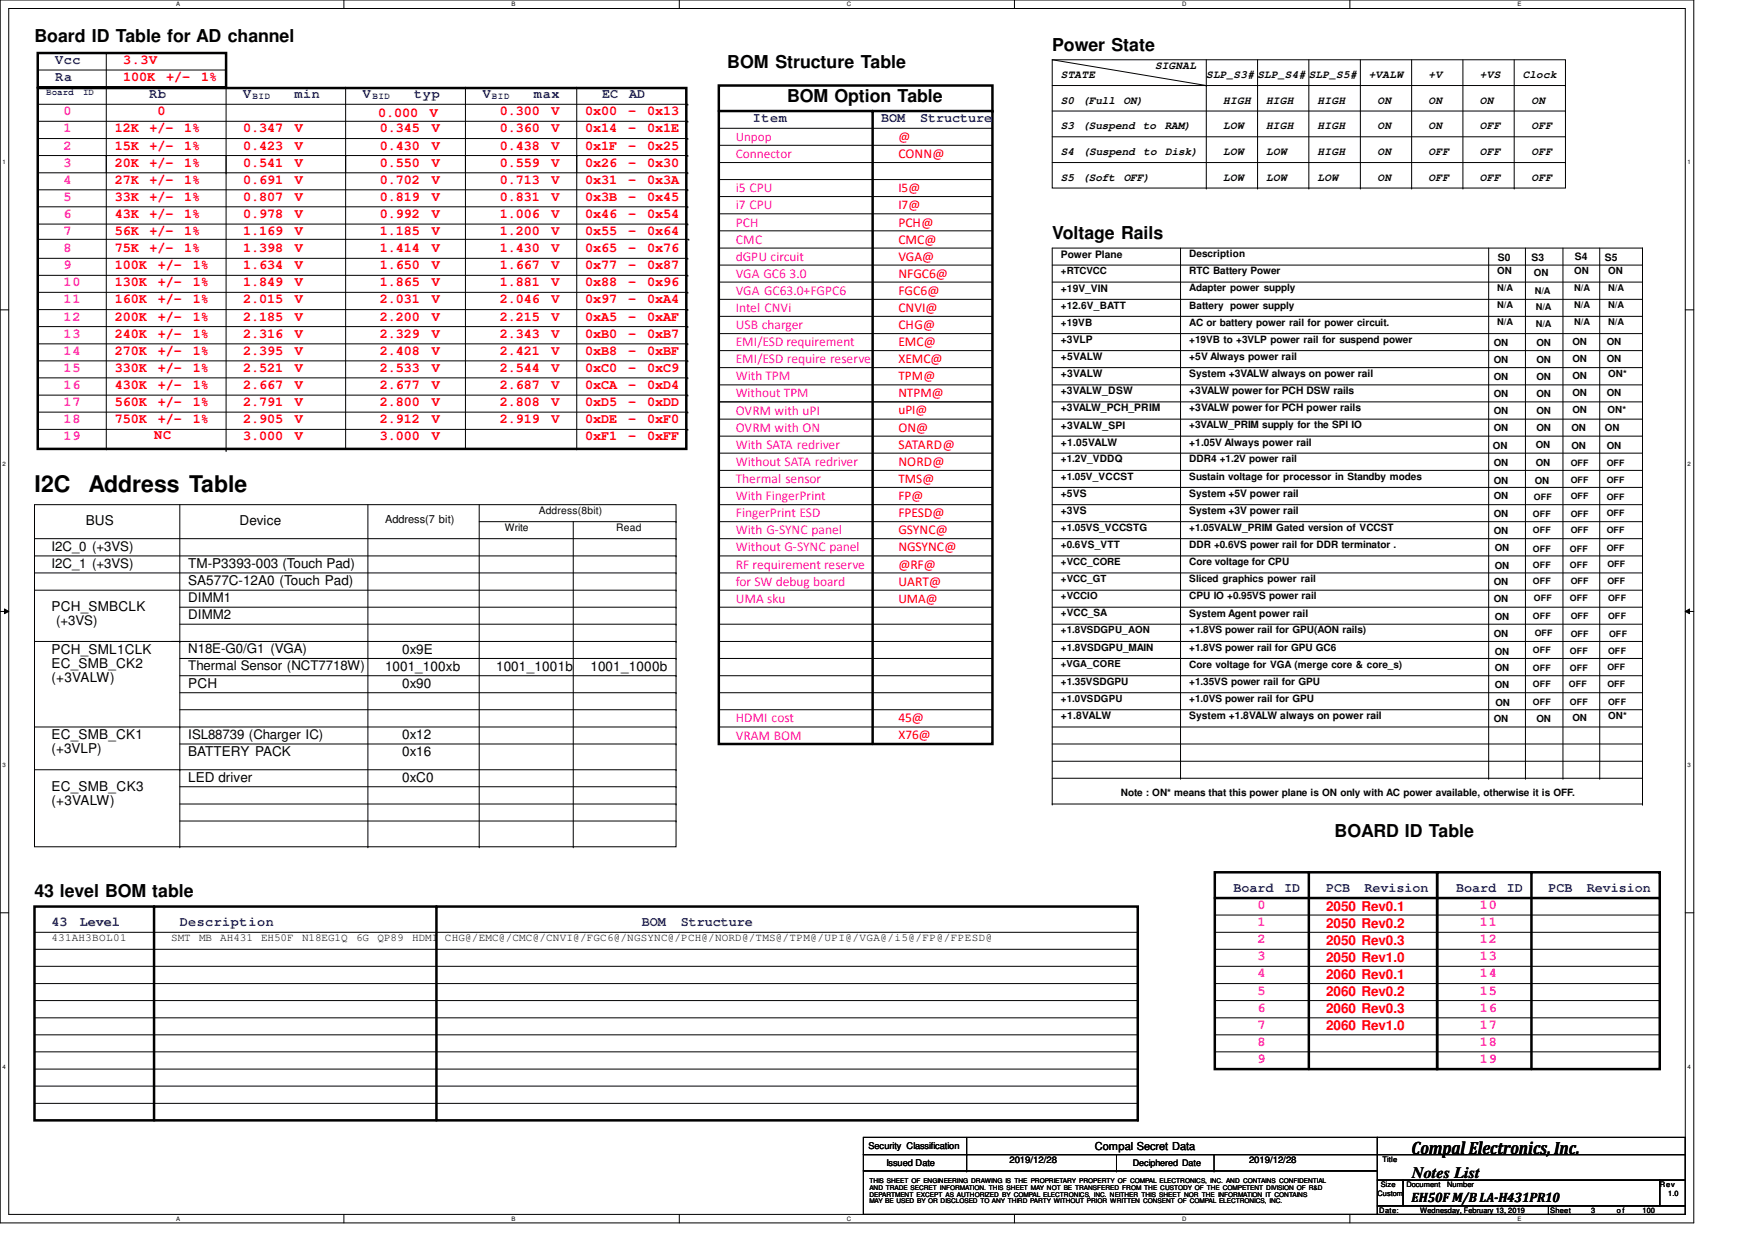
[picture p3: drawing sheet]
<svg xmlns="http://www.w3.org/2000/svg" width="297mm" height="210mm" viewBox="0 0 297 210" stroke-linecap="round" stroke-linejoin="round" font-family="sans-serif">
<defs><g id="words">
<g font-size="3.9">
<text x="5.8" y="83.3">I2C</text>
<text x="15" y="83.3">Address Table</text>
</g>
<g font-size="3">
<text x="5.8" y="7.1">Board ID Table for AD channel</text>
<text x="123.1" y="11.4">BOM Structure Table</text>
<text x="178.1" y="8.6">Power State</text>
<text x="133.2" y="17.2">BOM Option Table</text>
<text x="178.1" y="40.4">Voltage Rails</text>
<text x="225.9" y="141.7">BOARD ID Table</text>
<text x="5.8" y="151.8">43 level BOM table</text>
<text x="238.9" y="195.4">Compal Electronics, Inc.</text>
</g>
<text font-size="2.7" x="238.9" y="199.3">Notes List</text>
<g font-size="2.3" fill="#00f">
<text x="9.3" y="10.8">Vcc</text>
<text x="9.3" y="13.7">Ra</text>
<text x="25.2" y="16.6">Rb</text>
<text x="41.1" y="16.6">V</text>
<text x="49.8" y="16.6">min</text>
<text x="61.4" y="16.6">V</text>
<text x="70.1" y="16.6">typ</text>
<text x="81.7" y="16.6">V</text>
<text x="90.4" y="16.6">max</text>
<text x="101.9" y="16.6">EC</text>
<text x="106.5" y="16.6">AD</text>
<text x="127.4" y="20.7">Item</text>
<text x="149.1" y="20.7">BOM</text>
<text x="155.7" y="20.7">Structure</text>
<text x="208.8" y="151">Board</text>
<text x="217.3" y="151">ID</text>
<text x="224.4" y="151">PCB</text>
<text x="231" y="151">Revision</text>
<text x="246.5" y="151">Board</text>
<text x="255" y="151">ID</text>
<text x="262.1" y="151">PCB</text>
<text x="268.6" y="151">Revision</text>
<text x="30.4" y="156.8">Description</text>
<text x="108.6" y="156.8">BOM</text>
<text x="115.2" y="156.8">Structure</text>
</g>
<g font-size="2.3" fill="#f00">
<text x="20.9" y="10.8">3.3V</text>
<text x="20.9" y="13.7">100K</text>
<text x="28.1" y="13.7">+/-</text>
<text x="34.1" y="13.7">1%</text>
<text x="19.4" y="22.4">12K</text>
<text x="25.3" y="22.4">+/-</text>
<text x="26.7" y="19.5">0</text>
<text x="31.2" y="22.4">1%</text>
<text x="41.1" y="22.4">0.347</text>
<text x="49.9" y="22.4">V</text>
<text x="64" y="19.8">0.000</text>
<text x="64.3" y="22.4">0.345</text>
<text x="72.8" y="19.8">V</text>
<text x="73.1" y="22.4">V</text>
<text x="84.6" y="22.4">0.360</text>
<text x="84.6" y="19.5">0.300</text>
<text x="93.3" y="22.4">V</text>
<text x="93.3" y="19.5">V</text>
<text x="99.1" y="19.5">0x00</text>
<text x="99.1" y="22.4">0x14</text>
<text x="106.3" y="19.5">-</text>
<text x="106.3" y="22.4">-</text>
<text x="109.6" y="19.5">0x13</text>
<text x="109.6" y="22.4">0x1E</text>
<text x="19.4" y="25.3">15K</text>
<text x="19.4" y="28.2">20K</text>
<text x="25.3" y="25.3">+/-</text>
<text x="25.3" y="28.2">+/-</text>
<text x="31.2" y="25.3">1%</text>
<text x="31.2" y="28.2">1%</text>
<text x="41.1" y="25.3">0.423</text>
<text x="41.1" y="28.2">0.541</text>
<text x="49.9" y="25.3">V</text>
<text x="49.9" y="28.2">V</text>
<text x="64.3" y="25.3">0.430</text>
<text x="64.3" y="28.2">0.550</text>
<text x="73.1" y="25.3">V</text>
<text x="73.1" y="28.2">V</text>
<text x="84.6" y="25.3">0.438</text>
<text x="84.6" y="28.2">0.559</text>
<text x="93.3" y="25.3">V</text>
<text x="93.3" y="28.2">V</text>
<text x="99.1" y="28.2">0x26</text>
<text x="99.1" y="25.3">0x1F</text>
<text x="106.3" y="28.2">-</text>
<text x="106.3" y="25.3">-</text>
<text x="109.6" y="28.2">0x30</text>
<text x="109.6" y="25.3">0x25</text>
<text x="152.1" y="26.8">CONN@</text>
<text x="19.4" y="31.1">27K</text>
<text x="19.4" y="34">33K</text>
<text x="25.3" y="31.1">+/-</text>
<text x="25.3" y="34">+/-</text>
<text x="31.2" y="31.1">1%</text>
<text x="31.2" y="34">1%</text>
<text x="41.1" y="31.1">0.691</text>
<text x="41.1" y="34">0.807</text>
<text x="49.9" y="31.1">V</text>
<text x="49.9" y="34">V</text>
<text x="64.3" y="31.1">0.702</text>
<text x="64.3" y="34">0.819</text>
<text x="73.1" y="31.1">V</text>
<text x="73.1" y="34">V</text>
<text x="84.6" y="31.1">0.713</text>
<text x="84.6" y="34">0.831</text>
<text x="93.3" y="31.1">V</text>
<text x="93.3" y="34">V</text>
<text x="99.1" y="31.1">0x31</text>
<text x="99.1" y="34">0x3B</text>
<text x="106.3" y="31.1">-</text>
<text x="106.3" y="34">-</text>
<text x="109.6" y="31.1">0x3A</text>
<text x="109.6" y="34">0x45</text>
<text x="19.4" y="36.9">43K</text>
<text x="19.4" y="39.8">56K</text>
<text x="25.3" y="36.9">+/-</text>
<text x="25.3" y="39.8">+/-</text>
<text x="31.2" y="36.9">1%</text>
<text x="31.2" y="39.8">1%</text>
<text x="41.1" y="36.9">0.978</text>
<text x="41.1" y="39.8">1.169</text>
<text x="49.9" y="36.9">V</text>
<text x="49.9" y="39.8">V</text>
<text x="64.3" y="36.9">0.992</text>
<text x="64.3" y="39.8">1.185</text>
<text x="73.1" y="36.9">V</text>
<text x="73.1" y="39.8">V</text>
<text x="84.6" y="36.9">1.006</text>
<text x="84.6" y="39.8">1.200</text>
<text x="93.3" y="36.9">V</text>
<text x="93.3" y="39.8">V</text>
<text x="99.1" y="36.9">0x46</text>
<text x="99.1" y="39.8">0x55</text>
<text x="106.3" y="36.9">-</text>
<text x="106.3" y="39.8">-</text>
<text x="109.6" y="36.9">0x54</text>
<text x="109.6" y="39.8">0x64</text>
<text x="152.1" y="41.2">CMC@</text>
<text x="152.1" y="38.4">PCH@</text>
<text x="19.4" y="42.7">75K</text>
<text x="19.4" y="45.6">100K</text>
<text x="25.3" y="42.7">+/-</text>
<text x="26.7" y="45.6">+/-</text>
<text x="31.2" y="42.7">1%</text>
<text x="32.6" y="45.6">1%</text>
<text x="41.1" y="42.7">1.398</text>
<text x="41.1" y="45.6">1.634</text>
<text x="49.9" y="42.7">V</text>
<text x="49.9" y="45.6">V</text>
<text x="64.3" y="42.7">1.414</text>
<text x="64.3" y="45.6">1.650</text>
<text x="73.1" y="42.7">V</text>
<text x="73.1" y="45.6">V</text>
<text x="84.6" y="42.7">1.430</text>
<text x="84.6" y="45.6">1.667</text>
<text x="93.3" y="42.7">V</text>
<text x="93.3" y="45.6">V</text>
<text x="99.1" y="42.7">0x65</text>
<text x="99.1" y="45.6">0x77</text>
<text x="106.3" y="42.7">-</text>
<text x="106.3" y="45.6">-</text>
<text x="109.6" y="42.7">0x76</text>
<text x="109.6" y="45.6">0x87</text>
<text x="152.1" y="44.2">VGA@</text>
<text x="152.1" y="47">NFGC6@</text>
<text x="19.4" y="48.5">130K</text>
<text x="19.4" y="51.3">160K</text>
<text x="26.7" y="48.5">+/-</text>
<text x="26.7" y="51.3">+/-</text>
<text x="32.6" y="48.5">1%</text>
<text x="32.6" y="51.3">1%</text>
<text x="41.1" y="48.5">1.849</text>
<text x="41.1" y="51.3">2.015</text>
<text x="49.9" y="48.5">V</text>
<text x="49.9" y="51.3">V</text>
<text x="64.3" y="48.5">1.865</text>
<text x="64.3" y="51.3">2.031</text>
<text x="73.1" y="48.5">V</text>
<text x="73.1" y="51.3">V</text>
<text x="84.6" y="48.5">1.881</text>
<text x="84.6" y="51.3">2.046</text>
<text x="93.3" y="48.5">V</text>
<text x="93.3" y="51.3">V</text>
<text x="99.1" y="48.5">0x88</text>
<text x="99.1" y="51.3">0x97</text>
<text x="106.3" y="48.5">-</text>
<text x="106.3" y="51.3">-</text>
<text x="109.6" y="48.5">0x96</text>
<text x="109.6" y="51.3">0xA4</text>
<text x="152.1" y="49.9">FGC6@</text>
<text x="152.1" y="52.8">CNVI@</text>
<text x="19.4" y="54.3">200K</text>
<text x="19.4" y="57.1">240K</text>
<text x="26.7" y="54.3">+/-</text>
<text x="26.7" y="57.1">+/-</text>
<text x="32.6" y="54.3">1%</text>
<text x="32.6" y="57.1">1%</text>
<text x="41.1" y="54.3">2.185</text>
<text x="41.1" y="57.1">2.316</text>
<text x="49.9" y="54.3">V</text>
<text x="49.9" y="57.1">V</text>
<text x="64.3" y="54.3">2.200</text>
<text x="64.3" y="57.1">2.329</text>
<text x="73.1" y="54.3">V</text>
<text x="73.1" y="57.1">V</text>
<text x="84.6" y="54.3">2.215</text>
<text x="84.6" y="57.1">2.343</text>
<text x="93.3" y="54.3">V</text>
<text x="93.3" y="57.1">V</text>
<text x="99.1" y="54.3">0xA5</text>
<text x="99.1" y="57.1">0xB0</text>
<text x="106.3" y="54.3">-</text>
<text x="106.3" y="57.1">-</text>
<text x="109.6" y="54.3">0xAF</text>
<text x="109.6" y="57.1">0xB7</text>
<text x="152.1" y="55.7">CHG@</text>
<text x="152.1" y="58.6">EMC@</text>
<text x="19.4" y="60.1">270K</text>
<text x="19.4" y="62.9">330K</text>
<text x="19.4" y="65.8">430K</text>
<text x="26.7" y="60.1">+/-</text>
<text x="26.7" y="62.9">+/-</text>
<text x="26.7" y="65.8">+/-</text>
<text x="32.6" y="60.1">1%</text>
<text x="32.6" y="62.9">1%</text>
<text x="32.6" y="65.8">1%</text>
<text x="41.1" y="60.1">2.395</text>
<text x="41.1" y="62.9">2.521</text>
<text x="41.1" y="65.8">2.667</text>
<text x="49.9" y="60.1">V</text>
<text x="49.9" y="62.9">V</text>
<text x="49.9" y="65.8">V</text>
<text x="64.3" y="60.1">2.408</text>
<text x="64.3" y="62.9">2.533</text>
<text x="64.3" y="65.8">2.677</text>
<text x="73.1" y="60.1">V</text>
<text x="73.1" y="62.9">V</text>
<text x="73.1" y="65.8">V</text>
<text x="84.6" y="60.1">2.421</text>
<text x="84.6" y="62.9">2.544</text>
<text x="84.6" y="65.8">2.687</text>
<text x="93.3" y="60.1">V</text>
<text x="93.3" y="62.9">V</text>
<text x="93.3" y="65.8">V</text>
<text x="99.1" y="60.1">0xB8</text>
<text x="99.1" y="62.9">0xC0</text>
<text x="99.1" y="65.8">0xCA</text>
<text x="106.3" y="60.1">-</text>
<text x="106.3" y="62.9">-</text>
<text x="106.3" y="65.8">-</text>
<text x="109.6" y="60.1">0xBF</text>
<text x="109.6" y="62.9">0xC9</text>
<text x="109.6" y="65.8">0xD4</text>
<text x="152.1" y="61.5">XEMC@</text>
<text x="19.4" y="68.7">560K</text>
<text x="19.4" y="71.6">750K</text>
<text x="26.7" y="68.7">+/-</text>
<text x="26.7" y="71.6">+/-</text>
<text x="32.6" y="68.7">1%</text>
<text x="32.6" y="71.6">1%</text>
<text x="41.1" y="68.7">2.791</text>
<text x="41.1" y="71.6">2.905</text>
<text x="49.9" y="68.7">V</text>
<text x="49.9" y="71.6">V</text>
<text x="64.3" y="68.7">2.800</text>
<text x="64.3" y="71.6">2.912</text>
<text x="73.1" y="68.7">V</text>
<text x="73.1" y="71.6">V</text>
<text x="84.6" y="68.7">2.808</text>
<text x="84.6" y="71.6">2.919</text>
<text x="93.3" y="68.7">V</text>
<text x="93.3" y="71.6">V</text>
<text x="99.1" y="68.7">0xD5</text>
<text x="99.1" y="71.6">0xDE</text>
<text x="106.3" y="68.7">-</text>
<text x="106.3" y="71.6">-</text>
<text x="109.6" y="68.7">0xDD</text>
<text x="109.6" y="71.6">0xF0</text>
<text x="26.1" y="74.3">NC</text>
<text x="41.1" y="74.5">3.000</text>
<text x="49.9" y="74.5">V</text>
<text x="64.3" y="74.5">3.000</text>
<text x="73.1" y="74.5">V</text>
<text x="99.1" y="74.5">0xF1</text>
<text x="106.3" y="74.5">-</text>
<text x="109.6" y="74.5">0xFF</text>
<text x="152.1" y="73.1">ON@</text>
<text x="152.1" y="76">SATARD@</text>
<text x="152.1" y="78.9">NORD@</text>
<text x="152.1" y="87.6">FPESD@</text>
<text x="152.1" y="90.5">GSYNC@</text>
<text x="152.1" y="93.3">NGSYNC@</text>
<text x="152.1" y="96.3">@RF@</text>
<text x="152.1" y="99.1">UART@</text>
<text x="152.1" y="122.3">45@</text>
<text x="224.4" y="154.1">2050 Rev0.1</text>
<text x="224.4" y="157">2050 Rev0.2</text>
<text x="224.4" y="159.9">2050 Rev0.3</text>
<text x="224.4" y="165.7">2060 Rev0.1</text>
<text x="224.4" y="162.8">2050 Rev1.0</text>
<text x="224.4" y="168.6">2060 Rev0.2</text>
<text x="224.4" y="171.5">2060 Rev0.3</text>
<text x="224.4" y="174.4">2060 Rev1.0</text>
</g>
<g font-size="2.3" fill="#f0f">
<text x="10.7" y="19.5">0</text>
<text x="10.7" y="22.4">1</text>
<text x="10.7" y="25.3">2</text>
<text x="10.7" y="28.2">3</text>
<text x="10.7" y="31.1">4</text>
<text x="10.7" y="34">5</text>
<text x="124.5" y="32.6">i5 CPU</text>
<text x="124.5" y="35.4">i7 CPU</text>
<text x="10.7" y="36.9">6</text>
<text x="10.7" y="39.8">7</text>
<text x="124.5" y="41.2">CMC</text>
<text x="124.5" y="38.4">PCH</text>
<text x="10.7" y="42.7">8</text>
<text x="10.7" y="45.6">9</text>
<text x="124.5" y="44.2">dGPU circuit</text>
<text x="124.5" y="47">VGA GC6 3.0</text>
<text x="10.7" y="48.5">10</text>
<text x="10.7" y="51.3">11</text>
<text x="124.5" y="49.9">VGA GC63.0+FGPC6</text>
<text x="124.5" y="52.8">Intel CNVi</text>
<text x="10.7" y="54.3">12</text>
<text x="10.7" y="57.1">13</text>
<text x="124.5" y="55.7">USB charger</text>
<text x="124.5" y="58.6">EMI/ESD requirement</text>
<text x="10.7" y="60.1">14</text>
<text x="10.7" y="62.9">15</text>
<text x="10.7" y="65.8">16</text>
<text x="124.5" y="64.4">With TPM</text>
<text x="124.5" y="61.5">EMI/ESD require reserve</text>
<text x="10.7" y="68.7">17</text>
<text x="10.7" y="71.6">18</text>
<text x="124.5" y="70.2">OVRM with uPI</text>
<text x="10.7" y="74.5">19</text>
<text x="124.5" y="76">With SATA redriver</text>
<text x="124.5" y="73.1">OVRM with ON</text>
<text x="124.5" y="78.9">Without SATA redriver</text>
<text x="124.5" y="81.8">Thermal sensor</text>
<text x="124.5" y="87.6">FingerPrint ESD</text>
<text x="124.5" y="84.7">With FingerPrint</text>
<text x="124.5" y="90.5">With G-SYNC panel</text>
<text x="124.5" y="93.3">Without G-SYNC panel</text>
<text x="124.5" y="96.3">RF requirement reserve</text>
<text x="124.5" y="99.1">for SW debug board</text>
<text x="124.5" y="102.1">UMA sku</text>
<text x="124.5" y="125.2">VRAM BOM</text>
<text x="124.5" y="122.3">HDMI cost</text>
<text x="212.8" y="153.9">0</text>
<text x="250.5" y="153.9">10</text>
<text x="212.8" y="159.7">2</text>
<text x="212.8" y="156.8">1</text>
<text x="250.5" y="156.8">11</text>
<text x="250.5" y="159.7">12</text>
<text x="212.8" y="165.4">4</text>
<text x="212.8" y="162.6">3</text>
<text x="250.5" y="162.6">13</text>
<text x="250.5" y="165.4">14</text>
<text x="212.8" y="171.2">6</text>
<text x="212.8" y="168.4">5</text>
<text x="250.5" y="171.2">16</text>
<text x="250.5" y="168.4">15</text>
<text x="212.8" y="174.2">7</text>
<text x="212.8" y="177">8</text>
<text x="212.8" y="179.9">9</text>
<text x="250.5" y="174.2">17</text>
<text x="250.5" y="177">18</text>
<text x="250.5" y="179.9">19</text>
</g>
<g font-size="2.3">
<text x="14.5" y="88.9">BUS</text>
<text x="40.6" y="88.9">Device</text>
<text x="31.9" y="96.2">TM-P3393-003 (Touch Pad)</text>
<text x="31.9" y="99.1">SA577C-12A0 (Touch Pad)</text>
<text x="8.7" y="103.4">PCH_SMBCLK</text>
<text x="8.7" y="110.7">PCH_SML1CLK</text>
<text x="8.7" y="113">EC_SMB_CK2</text>
<text x="65.2" y="113.5">1001_100xb</text>
<text x="68.1" y="110.7">0x9E</text>
<text x="84" y="113.5">1001_1001b</text>
<text x="99.9" y="113.5">1001_1000b</text>
<text x="8.7" y="115.4">(+3VALW)</text>
<text x="31.9" y="116.5">PCH</text>
<text x="68.1" y="116.5">0x90</text>
<text x="8.7" y="125.1">EC_SMB_CK1</text>
<text x="68.1" y="125.1">0x12</text>
<text x="8.7" y="127.5">(+3VLP)</text>
<text x="31.9" y="128">BATTERY PACK</text>
<text x="68.1" y="128">0x16</text>
<text x="8.7" y="133.8">EC_SMB_CK3</text>
<text x="8.7" y="136.2">(+3VALW)</text>
<text x="31.9" y="132.4">LED driver</text>
<text x="68.1" y="132.4">0xC0</text>
<text x="238.9" y="203.4">EH50F M/B LA-H431PR10</text>
</g>
<g font-size="2.3" fill="#0000a0">
<text x="8.7" y="156.8">43</text>
<text x="13.5" y="156.8">Level</text>
</g>
<g font-size="2.2" fill="#f0f">
<text x="124.5" y="23.8">Unpop</text>
<text x="124.5" y="26.7">Connector</text>
<text x="124.5" y="67.3">Without TPM</text>
</g>
<g font-size="2.2" fill="#f00">
<text x="152.1" y="23.8">@</text>
<text x="152.1" y="35.4">I7@</text>
<text x="152.1" y="32.5">I5@</text>
<text x="152.1" y="64.3">TPM@</text>
<text x="152.1" y="67.3">NTPM@</text>
<text x="152.1" y="70.1">uPI@</text>
<text x="152.1" y="81.7">TMS@</text>
<text x="152.1" y="84.6">FP@</text>
<text x="152.1" y="102">UMA@</text>
<text x="152.1" y="125.2">X76@</text>
</g>
<g font-size="2.2">
<text x="8.7" y="93.2">I2C_0 (+3VS)</text>
<text x="8.7" y="96.1">I2C_1 (+3VS)</text>
<text x="31.9" y="101.9">DIMM1</text>
<text x="9.5" y="105.7">(+3VS)</text>
<text x="31.9" y="104.8">DIMM2</text>
<text x="31.9" y="113.5">Thermal Sensor (NCT7718W)</text>
<text x="31.9" y="110.6">N18E-G0/G1 (VGA)</text>
<text x="31.9" y="125.1">ISL88739 (Charger IC)</text>
</g>
<g font-size="1.9">
<text x="195.5" y="11.7">SIGNAL</text>
<text x="179.6" y="13.2">STATE</text>
<text x="179.6" y="17.5">S0</text>
<text x="183.2" y="17.5">(Full</text>
<text x="190.2" y="17.5">ON)</text>
<text x="204.2" y="13.2">SLP_S3# SLP_S4# SLP_S5#</text>
<text x="207" y="17.5">HIGH</text>
<text x="214.3" y="17.5">HIGH</text>
<text x="223" y="17.5">HIGH</text>
<text x="231.7" y="13.2">+VALW</text>
<text x="233.1" y="17.5">ON</text>
<text x="241.8" y="13.2">+V</text>
<text x="241.8" y="17.5">ON</text>
<text x="250.5" y="13.2">+VS</text>
<text x="250.5" y="17.5">ON</text>
<text x="257.7" y="13.2">Clock</text>
<text x="259.2" y="17.5">ON</text>
<text x="179.6" y="21.9">S3</text>
<text x="183.2" y="21.9">(Suspend to</text>
<text x="197.1" y="21.9">RAM)</text>
<text x="207" y="21.9">LOW</text>
<text x="214.3" y="21.9">HIGH</text>
<text x="223" y="21.9">HIGH</text>
<text x="233.1" y="21.9">ON</text>
<text x="241.8" y="21.9">ON</text>
<text x="250.5" y="21.9">OFF</text>
<text x="259.2" y="21.9">OFF</text>
<text x="179.6" y="26.2">S4</text>
<text x="183.3" y="26.2">(Suspend</text>
<text x="193.5" y="26.2">to</text>
<text x="197.2" y="26.2">Disk)</text>
<text x="207" y="26.2">LOW</text>
<text x="214.3" y="26.2">LOW</text>
<text x="223" y="26.2">HIGH</text>
<text x="233.1" y="26.2">ON</text>
<text x="241.8" y="26.2">OFF</text>
<text x="250.5" y="26.2">OFF</text>
<text x="259.2" y="26.2">OFF</text>
<text x="179.6" y="30.6">S5</text>
<text x="183.2" y="30.6">(Soft</text>
<text x="190.2" y="30.6">OFF)</text>
<text x="207" y="30.6">LOW</text>
<text x="214.3" y="30.6">LOW</text>
<text x="223" y="30.6">LOW</text>
<text x="233.1" y="30.6">ON</text>
<text x="241.8" y="30.6">OFF</text>
<text x="250.5" y="30.6">OFF</text>
<text x="259.2" y="30.6">OFF</text>
<text x="65.2" y="88.6">Address(7 bit)</text>
<text x="8.7" y="159.3">431AH3BOL01</text>
<text x="29" y="159.3">SMT</text>
<text x="33.7" y="159.3">MB</text>
<text x="37.3" y="159.3">AH431</text>
<text x="44.2" y="159.3">EH50F</text>
<text x="51.1" y="159.3">N18EG1Q</text>
<text x="60.3" y="159.3">6G</text>
<text x="63.9" y="159.3">QP89</text>
<text x="69.8" y="159.3">HDMI</text>
<text x="75.3" y="159.3">CHG@/EMC@/CMC@/CNVI@/FGC6@/NGSYNC@/PCH@/NORD@/TMS@/TPM@/UPI@/VGA@/i5@/FP@/FPESD@</text>
<text x="185.3" y="194.7">Compal Secret Data</text>
</g>
<g font-size="1.7">
<text x="179.6" y="43.6">Power Plane</text>
<text x="179.6" y="46.4">+RTCVCC</text>
<text x="201.3" y="43.6">Description</text>
<text x="201.3" y="46.4">RTC Battery Power</text>
<text x="253.4" y="46.4">ON</text>
<text x="253.5" y="44.2">S0</text>
<text x="259.2" y="44.2">S3</text>
<text x="259.6" y="46.7">ON</text>
<text x="266.4" y="46.4">ON</text>
<text x="266.6" y="44">S4</text>
<text x="271.6" y="44.2">S5</text>
<text x="272.2" y="46.4">ON</text>
<text x="179.6" y="49.4">+19V_VIN</text>
<text x="179.6" y="52.2">+12.6V_BATT</text>
<text x="201.3" y="49.3">Adapter power supply</text>
<text x="201.3" y="52.2">Battery power supply</text>
<text x="179.6" y="58.1">+3VLP</text>
<text x="179.6" y="55.1">+19VB</text>
<text x="201.3" y="58">+19VB to +3VLP power rail for suspend power</text>
<text x="201.3" y="55.1">AC or battery power rail for power circuit.</text>
<text x="252.8" y="58.5">ON</text>
<text x="260" y="58.5">ON</text>
<text x="266.1" y="58.4">ON</text>
<text x="271.9" y="58.4">ON</text>
<text x="179.6" y="61">+5VALW</text>
<text x="179.6" y="63.8">+3VALW</text>
<text x="201.3" y="61">+5V Always power rail</text>
<text x="201.3" y="63.8">System +3VALW always on power rail</text>
<text x="252.8" y="64.3">ON</text>
<text x="252.8" y="61.5">ON</text>
<text x="260" y="64.3">ON</text>
<text x="260" y="61.5">ON</text>
<text x="266.1" y="61.3">ON</text>
<text x="266.1" y="64.2">ON</text>
<text x="271.9" y="61.3">ON</text>
<text x="272.2" y="63.8">ON*</text>
<text x="179.6" y="69.6">+3VALW_PCH_PRIM</text>
<text x="179.6" y="66.8">+3VALW_DSW</text>
<text x="201.3" y="69.6">+3VALW power for PCH power rails</text>
<text x="201.3" y="66.8">+3VALW power for PCH DSW rails</text>
<text x="252.8" y="70.1">ON</text>
<text x="252.8" y="67.2">ON</text>
<text x="260" y="67.2">ON</text>
<text x="260" y="70.1">ON</text>
<text x="266.1" y="67.1">ON</text>
<text x="266.1" y="70">ON</text>
<text x="271.9" y="67.1">ON</text>
<text x="272.1" y="70">ON*</text>
<text x="179.6" y="75.4">+1.05VALW</text>
<text x="179.6" y="72.6">+3VALW_SPI</text>
<text x="201.3" y="72.5">+3VALW_PRIM supply for the SPI IO</text>
<text x="201.3" y="75.4">+1.05V Always power rail</text>
<text x="252.7" y="75.9">ON</text>
<text x="252.8" y="73">ON</text>
<text x="259.9" y="75.8">ON</text>
<text x="260" y="73">ON</text>
<text x="266" y="73">ON</text>
<text x="266" y="75.9">ON</text>
<text x="271.6" y="73">ON</text>
<text x="271.9" y="76.1">ON</text>
<text x="179.6" y="78.3">+1.2V_VDDQ</text>
<text x="179.6" y="81.2">+1.05V_VCCST</text>
<text x="201.3" y="78.3">DDR4 +1.2V power rail</text>
<text x="201.3" y="81.2">Sustain voltage for processor in Standby modes</text>
<text x="252.8" y="78.8">ON</text>
<text x="252.8" y="81.9">ON</text>
<text x="259.8" y="81.9">ON</text>
<text x="259.9" y="78.8">ON</text>
<text x="85.5" y="89.9">Write</text>
<text x="91.2" y="87">Address(8bit)</text>
<text x="104.3" y="89.9">Read</text>
<text x="179.6" y="87">+3VS</text>
<text x="179.6" y="84.1">+5VS</text>
<text x="179.6" y="89.9">+1.05VS_VCCSTG</text>
<text x="201.3" y="84.1">System +5V power rail</text>
<text x="201.3" y="87">System +3V power rail</text>
<text x="201.3" y="89.9">+1.05VALW_PRIM Gated version of VCCST</text>
<text x="252.8" y="84.5">ON</text>
<text x="252.8" y="87.5">ON</text>
<text x="179.6" y="92.8">+0.6VS_VTT</text>
<text x="179.6" y="95.6">+VCC_CORE</text>
<text x="201.3" y="95.7">Core voltage for CPU</text>
<text x="201.3" y="92.8">DDR +0.6VS power rail for DDR terminator .</text>
<text x="252.8" y="90.4">ON</text>
<text x="253" y="93.3">ON</text>
<text x="179.6" y="98.5">+VCC_GT</text>
<text x="179.6" y="101.4">+VCCIO</text>
<text x="201.3" y="98.6">Sliced graphics power rail</text>
<text x="201.3" y="101.5">CPU IO +0.95VS power rail</text>
<text x="252.8" y="102">ON</text>
<text x="252.8" y="99.1">ON</text>
<text x="253" y="96.3">ON</text>
<text x="179.6" y="104.4">+VCC_SA</text>
<text x="179.6" y="107.2">+1.8VSDGPU_AON</text>
<text x="201.3" y="107.2">+1.8VS power rail for GPU(AON rails)</text>
<text x="201.3" y="104.4">System Agent power rail</text>
<text x="252.8" y="107.8">ON</text>
<text x="253" y="104.9">ON</text>
<text x="179.6" y="110.2">+1.8VSDGPU_MAIN</text>
<text x="201.3" y="110.2">+1.8VS power rail for GPU GC6</text>
<text x="201.3" y="113">Core voltage for VGA (merge core &amp; core_s)</text>
<text x="253" y="113.6">ON</text>
<text x="253" y="110.8">ON</text>
<text x="179.6" y="116">+1.35VSDGPU</text>
<text x="179.6" y="118.8">+1.0VSDGPU</text>
<text x="201.3" y="118.8">+1.0VS power rail for GPU</text>
<text x="201.3" y="116">+1.35VS power rail for GPU</text>
<text x="253" y="116.5">ON</text>
<text x="253.1" y="119.5">ON</text>
<text x="179.6" y="121.7">+1.8VALW</text>
<text x="201.3" y="121.7">System +1.8VALW always on power rail</text>
<text x="252.8" y="122.3">ON</text>
<text x="260" y="122.3">ON</text>
<text x="266.1" y="122.1">ON</text>
<text x="272.2" y="121.7">ON*</text>
<text x="189.7" y="134.7">Note : ON* means that this power plane is ON only with AC power available, otherwise it is OFF.</text>
</g>
<g font-size="1.6" fill="#00f">
<text x="7.8" y="16">Board</text>
<text x="14.1" y="16">ID</text>
<text x="42.8" y="16.8">BID</text>
<text x="63" y="16.8">BID</text>
<text x="83.3" y="16.8">BID</text>
</g>
<g font-size="1.6">
<text x="253.4" y="52.2">N/A</text>
<text x="253.4" y="49.2">N/A</text>
<text x="259.8" y="49.7">N/A</text>
<text x="259.9" y="52.5">N/A</text>
<text x="266.4" y="52.2">N/A</text>
<text x="266.4" y="49.2">N/A</text>
<text x="272.2" y="49.2">N/A</text>
<text x="272.2" y="52.2">N/A</text>
<text x="253.4" y="55">N/A</text>
<text x="259.9" y="55.3">N/A</text>
<text x="266.4" y="55">N/A</text>
<text x="272.2" y="55">N/A</text>
<text x="179.6" y="113">+VGA_CORE</text>
<text x="147" y="194.6">Security Classification</text>
<text x="150" y="197.3">Issued Date</text>
<text x="170.9" y="196.9">2019/12/28</text>
<text x="211.4" y="196.9">2019/12/28</text>
</g>
<g font-size="1.5">
<text x="265.8" y="78.8">OFF</text>
<text x="265.8" y="81.7">OFF</text>
<text x="271.9" y="81.7">OFF</text>
<text x="271.9" y="78.8">OFF</text>
<text x="259.5" y="87.5">OFF</text>
<text x="259.6" y="84.6">OFF</text>
<text x="265.8" y="87.5">OFF</text>
<text x="265.8" y="84.5">OFF</text>
<text x="271.9" y="84.6">OFF</text>
<text x="271.9" y="87.3">OFF</text>
<text x="259.5" y="93.4">OFF</text>
<text x="259.5" y="90.3">OFF</text>
<text x="265.7" y="93.4">OFF</text>
<text x="265.8" y="90.3">OFF</text>
<text x="271.9" y="90.3">OFF</text>
<text x="271.9" y="93.3">OFF</text>
<text x="259.5" y="96.2">OFF</text>
<text x="259.5" y="98.9">OFF</text>
<text x="259.6" y="101.8">OFF</text>
<text x="265.7" y="96.2">OFF</text>
<text x="265.7" y="101.8">OFF</text>
<text x="265.8" y="98.9">OFF</text>
<text x="272.1" y="98.9">OFF</text>
<text x="272.1" y="96">OFF</text>
<text x="272.2" y="101.8">OFF</text>
<text x="259.5" y="104.7">OFF</text>
<text x="259.8" y="107.6">OFF</text>
<text x="265.8" y="104.9">OFF</text>
<text x="265.8" y="107.8">OFF</text>
<text x="272.2" y="104.7">OFF</text>
<text x="272.4" y="107.8">OFF</text>
<text x="259.5" y="113.5">OFF</text>
<text x="259.5" y="110.5">OFF</text>
<text x="265.7" y="113.5">OFF</text>
<text x="265.7" y="110.7">OFF</text>
<text x="272.1" y="113.4">OFF</text>
<text x="272.2" y="110.7">OFF</text>
<text x="259.5" y="119.3">OFF</text>
<text x="259.5" y="116.3">OFF</text>
<text x="265.6" y="116.3">OFF</text>
<text x="265.7" y="119.3">OFF</text>
<text x="272.1" y="116.3">OFF</text>
<text x="272.2" y="119.3">OFF</text>
<text x="191.7" y="197.4">Deciphered Date</text>
</g>
<g font-size="1.3">
<text x="234" y="196.8">Title</text>
<text x="233.1" y="202.4">Custom</text>
<text x="233.7" y="201">Size</text>
<text x="238" y="201">Document</text>
<text x="244.9" y="201">Number</text>
<text x="280.9" y="201">Rev</text>
<text x="282.4" y="202.4">1.0</text>
<text x="233.4" y="205.3">Date:</text>
<text x="240.4" y="205.3">Wednesday, February 13, 2019</text>
<text x="262.4" y="205.3">Sheet</text>
<text x="269.3" y="205.3">3</text>
<text x="273.7" y="205.3">o f</text>
<text x="278" y="205.3">100</text>
</g>
<g font-size="1.1">
<text x="147.1" y="202.6">DEPARTMENT EXCEPT AS AUTHORIZED BY COMPAL ELECTRONICS, INC. NEITHER THIS SHEET NOR THE INFORMATION IT CONTAINS</text>
<text x="147.1" y="203.7">MAY BE USED BY OR DISCLOSED TO ANY THIRD PARTY WITHOUT PRIOR WRITTEN CONSENT OF COMPAL ELECTRONICS, INC.</text>
<text x="147.1" y="200.3">THIS SHEET OF ENGINEERING DRAWING IS THE PROPRIETARY PROPERTY OF COMPAL ELECTRONICS, INC. AND CONTAINS CONFIDENTIAL</text>
<text x="147.1" y="201.4">AND TRADE SECRET INFORMATION. THIS SHEET MAY NOT BE TRANSFERED FROM THE CUSTODY OF THE COMPETENT DIVISION OF R&amp;D</text>
</g>
<g font-size="1">
<text x="29.8" y="1.1">A</text>
<text x="86.6" y="1.1">B</text>
<text x="143.3" y="1.1">C</text>
<text x="200.1" y="1.1">D</text>
<text x="256.8" y="1.1">E</text>
<text x=".4" y="27.8">1</text>
<text x="285.6" y="27.8">1</text>
<text x=".4" y="78.8">2</text>
<text x="285.6" y="78.8">2</text>
<text x=".4" y="129.9">3</text>
<text x="285.6" y="129.9">3</text>
<text x=".4" y="180.9">4</text>
<text x="285.6" y="180.9">4</text>
<text x="29.8" y="206.6">A</text>
<text x="86.6" y="206.6">B</text>
<text x="143.3" y="206.6">C</text>
<text x="200.1" y="206.6">D</text>
<text x="256.8" y="206.6">E</text>
</g>
</g></defs>
<path d="M0 0h286.7v207h-286.7zM1.5 1.4h283.7v204.2h-283.7z" fill="none" stroke="#000" stroke-width=".17"/>
<g fill="#fff">
<path d="M29.8 .2h.7v1.1h-.7z"/>
<path d="M29.8 205.7h.7v1.2h-.7z"/>
</g>
<path d="M58.2 0v1.4M58.2 205.6v1.4" fill="none" stroke="#000" stroke-width=".17"/>
<g fill="#fff">
<path d="M86.6 .2h.6v1.1h-.6z"/>
<path d="M86.6 205.7h.6v1.2h-.6z"/>
</g>
<path d="M115 0v1.4M115 205.6v1.4" fill="none" stroke="#000" stroke-width=".17"/>
<g fill="#fff">
<path d="M143.3 .2h.8v1.1h-.8z"/>
<path d="M143.3 205.7h.8v1.2h-.8z"/>
</g>
<path d="M171.7 0v1.4M171.7 205.6v1.4" fill="none" stroke="#000" stroke-width=".17"/>
<g fill="#fff">
<path d="M200.1 .2h.7v1.1h-.7z"/>
<path d="M200.1 205.7h.7v1.2h-.7z"/>
</g>
<path d="M228.5 0v1.4M228.5 205.6v1.4" fill="none" stroke="#000" stroke-width=".17"/>
<g fill="#fff">
<path d="M256.8 .2h.7v1.1h-.7z"/>
<path d="M256.8 205.7h.7v1.2h-.7z"/>
<path d="M.4 26.9h.6v1.2h-.6z"/>
<path d="M285.6 26.9h.6v1.2h-.6z"/>
<path d="M.4 77.9h.6v1.2h-.6z"/>
<path d="M285.6 77.9h.6v1.2h-.6z"/>
</g>
<path d="M0 52.5h1.5M285.2 52.5h1.5" fill="none" stroke="#000" stroke-width=".17"/>
<g fill="#fff">
<path d="M.4 129h.6v1.1h-.6z"/>
<path d="M285.6 129h.6v1.1h-.6z"/>
</g>
<path d="M0 103.5h1.5M.8 103.1l.7 .4-.7 .4zM285.2 103.5l.8-.4v.8zM285.2 103.5h1.5" fill="none" stroke="#000" stroke-width=".17"/>
<path d="M.8 103.1l.7 .4-.7 .4zM285.2 103.5l.8-.4v.8z" fill="#000"/>
<g fill="#fff">
<path d="M.4 180h.6v1.1h-.6z"/>
<path d="M285.6 180h.6v1.1h-.6z"/>
</g>
<g fill="none" stroke="#000" stroke-width=".17">
<path d="M6.4 11.9h31.9M6.4 17.7h110M18 9h.1M18 9v67.2M38.3 11.9h.1M38.3 14.8v61.5M58.5 14.8h.1M58.5 14.8v61.1M78.8 14.8h.1M78.8 14.8v61.2M97.6 14.8h.1M97.6 14.8v61.4"/>
<path d="M116.4 17.7h.1M178.1 10.1h86.9v21.7h-86.9zM178.1 14.5h86.9M178.1 18.8h86.9M178.1 10.1l26.1 4.4M204.2 14.5h.1M204.2 10.1v21.7M212.8 10.1v21.7M221.5 10.1v21.7M230.2 10.1v21.7M238.9 10.1v21.7M247.6 10.1v21.7"/>
<path d="M256.3 10.1v21.7M265 14.5h.1M265 18.8h.1M6.4 20.5h110M6.4 23.5h110M6.4 26.3h110M6.4 29.3h110M6.4 32.1h110M6.4 35h110M6.4 37.9h110M18 26.3h.1M38.3 29.3h.1"/>
<path d="M58.5 26.3h.1M78.8 26.3h.1M97.6 26.3h.1M116.4 20.5h.1M116.4 23.5h.1M116.4 26.3h.1M116.4 29.3h.1M116.4 32.1h.1M116.4 35h.1M116.4 37.9h.1M121.7 27.5h46.3M121.7 21.7h46.3"/>
<path d="M121.7 24.6h46.3M121.7 39.1h46.3M121.7 33.3h46.3M121.7 30.4h46.3M121.7 36.2h46.3M168 21.7h.1M168 24.6h.1M168 39.1h.1M168 33.3h.1M168 30.4h.1M168 27.5h.1M168 36.2h.1"/>
<path d="M178.1 23.2h86.9M178.1 27.5h86.9M204.2 31.8h.1M212.8 31.8h.1M221.5 31.8h.1M230.2 31.8h.1M238.9 31.8h.1M247.6 31.8h.1M256.3 31.8h.1M265 23.2h.1M265 27.5h.1M6.4 43.7h110"/>
<path d="M6.4 46.6h110M6.4 49.5h110M6.4 52.4h110M6.4 55.3h110M6.4 58.2h110M6.6 40.5h110M116.4 43.7h.1M116.4 46.6h.1M116.4 49.5h.1M116.4 52.4h.1M116.4 55.3h.1M116.4 58.2h.1"/>
<path d="M116.6 40.5h.1M121.7 44.9h46.3M121.7 42h46.3M121.7 47.8h46.3M121.7 53.6h46.3M121.7 56.5h46.3M121.7 59.4h46.3M121.7 50.7h46.3M168 56.5h.1M168 53.6h.1M168 50.7h.1M168 59.4h.1"/>
<path d="M168 47.8h.1M168 42h.1M168 44.9h.1M178.1 44.9h99.9M178.1 47.8h99.9M178.1 53.6h99.9M178.1 56.5h99.9M178.1 59.4h99.9M178.1 50.7h99.9M199.8 42v89.7M252 42v89.7M258.2 42v89.7"/>
<path d="M264.5 42v89.7M270.8 42v89.7M278 44.9h.1M278 42h.1M278 47.8h.1M278 53.6h.1M278 56.5h.1M278 59.4h.1M278 50.7h.1M278 42h-99.9v94.1M278 42v94.1M6.4 61.1h110"/>
<path d="M6.4 64h110M6.4 66.9h110M6.4 69.8h110M6.4 72.7h110M38.3 76.3h.1M116.4 61.1h.1M116.4 64h.1M116.4 66.9h.1M116.4 69.8h.1M116.4 72.7h.1M121.7 65.2h46.3M121.7 68h46.3"/>
<path d="M121.7 71h46.3M121.7 73.8h46.3M121.7 76.7h46.3M121.7 62.2h46.3M121.7 79.6h46.3M168 68h.1M168 76.7h.1M168 71h.1M168 73.8h.1M168 79.6h.1M168 62.2h.1M168 65.2h.1"/>
<path d="M178.1 65.2h99.9M178.1 68h99.9M178.1 71h99.9M178.1 73.8h99.9M178.1 76.7h99.9M178.1 62.2h99.9M178.1 79.6h99.9M278 65.2h.1M278 68h.1M278 71h.1M278 73.8h.1M278 76.7h.1"/>
<path d="M278 62.2h.1M278 79.6h.1M5.8 85.4h108.6v57.9h-108.6zM5.8 94.1h108.6M5.8 97h108.6M5.8 99.9h108.6M5.8 91.2h108.6M30.4 85.4v57.9M62.3 85.4v57.9M81.1 88.3h33.3M81.1 85.4v57.9M97 88.3v55"/>
<path d="M114.4 88.3h.1M114.4 91.2h.1M114.4 97h.1M114.4 94.1h.1M114.4 99.9h.1M121.7 82.5h46.3M121.7 85.4h46.3M121.7 88.3h46.3M121.7 94.1h46.3M121.7 97h46.3M121.7 99.9h46.3M121.7 91.2h46.3"/>
<path d="M168 91.2h.1M168 88.3h.1M168 85.4h.1M168 82.5h.1M168 99.9h.1M168 97h.1M168 94.1h.1M178.1 82.5h99.9M178.1 85.4h99.9M178.1 88.3h99.9M178.1 94.1h99.9M178.1 97h99.9"/>
<path d="M178.1 99.9h99.9M178.1 91.2h99.9M278 82.5h.1M278 85.4h.1M278 88.3h.1M278 94.1h.1M278 97h.1M278 99.9h.1M278 91.2h.1M5.8 108.6h108.6M30.4 108.6h.1M30.4 102.8h84"/>
<path d="M30.4 105.7h84M30.4 111.5h84M30.4 117.3h84M30.4 114.4h84M114.4 108.6h.1M114.4 105.7h.1M114.4 117.3h.1M114.4 102.8h.1M114.4 114.4h.1M114.4 111.5h.1M121.7 102.8h46.3M121.7 105.7h46.3"/>
<path d="M121.7 108.6h46.3M121.7 111.5h46.3M121.7 117.3h46.3M121.7 114.4h46.3M168 102.8h.1M168 105.7h.1M168 108.6h.1M168 114.4h.1M168 111.5h.1M168 117.3h.1M178.1 102.8h99.9M178.1 105.7h99.9"/>
<path d="M178.1 108.6h99.9M178.1 111.5h99.9M178.1 117.3h99.9M178.1 114.4h99.9M278 102.8h.1M278 105.7h.1M278 108.6h.1M278 111.5h.1M278 117.3h.1M278 114.4h.1M5.8 123.1h108.6M5.8 130.3h108.6"/>
<path d="M30.4 123.1h.1M30.4 130.3h.1M30.4 136.1h84M30.4 120.1h84M30.4 125.9h84M30.4 133.2h84M30.4 139h84M114.4 120.1h.1M114.4 123.1h.1M114.4 125.9h.1M114.4 130.3h.1M114.4 133.2h.1"/>
<path d="M114.4 136.1h.1M114.4 139h.1M121.7 120.1h46.3M121.7 123.1h46.3M168 123.1h.1M168 120.1h.1M178.1 136.1h.1M178.1 136.1h99.9M178.1 120.1h99.9M178.1 123.1h99.9M178.1 125.9h99.9M178.1 128.9h99.9"/>
<path d="M178.1 131.7h99.9M199.8 131.7h.1M252 131.7h.1M258.2 131.7h.1M264.5 131.7h.1M270.8 131.7h.1M278 136.1h.1M278 120.1h.1M278 123.1h.1M278 125.9h.1M278 128.9h.1M278 131.7h.1"/>
<path d="M0 154.5h1.5M5.8 157.8h186.8M30.4 143.3h.1M62.3 143.3h.1M81.1 143.3h.1M97 143.3h.1M192.6 157.8h.1M205.6 157.8h75.3M205.6 154.9h75.3M243.2 154.9h.1M243.2 157.8h.1M280.9 154.9h.1"/>
<path d="M280.9 157.8h.1M285.2 154.5h1.5M5.8 175.2h186.8M5.8 178.1h186.8M5.8 160.7h186.8M5.8 163.6h186.8M5.8 166.5h186.8M5.8 169.4h186.8M5.8 172.3h186.8M192.6 175.2h.1M192.6 178.1h.1M192.6 160.7h.1"/>
<path d="M192.6 163.6h.1M192.6 166.5h.1M192.6 169.4h.1M192.6 172.3h.1M205.6 175.2h75.3M205.6 178.1h75.3M205.6 160.7h75.3M205.6 163.6h75.3M205.6 166.5h75.3M205.6 169.4h75.3M205.6 172.3h75.3M243.2 172.3h.1"/>
<path d="M243.2 166.5h.1M243.2 163.6h.1M243.2 169.4h.1M243.2 160.7h.1M243.2 178.1h.1M243.2 175.2h.1M280.9 172.3h.1M280.9 163.6h.1M280.9 166.5h.1M280.9 169.4h.1M280.9 175.2h.1M280.9 178.1h.1"/>
<path d="M280.9 160.7h.1M5.8 181h186.8M5.8 183.9h186.8M5.8 186.8h186.8M5.8 189.7h186.8M146.1 198.2h87v7.4h-87zM146.1 192.5h87v3h-87zM146.1 195.5h87v2.7h-87zM163.6 192.5v5.7M163.6 198.2h.1M163.6 195.5h.1M189 195.5v2.7"/>
<path d="M189 198.2h.1M192.6 181h.1M192.6 183.9h.1M192.6 186.8h.1M192.6 189.7h.1M205.5 195.5v2.7M205.5 198.2h.1M233.1 192.5h52.1v3h-52.1zM233.1 195.5h52.1v4.3h-52.1zM233.1 199.8h4.4v4.3h-4.4zM237.5 199.8h43.4v4.3h-43.4zM280.9 199.8h4.3v4.3h-4.3z"/>
<path d="M233.1 204.1h29v1.5h-29zM262.1 204.1h23.1v1.5h-23.1z"/>
</g>
<g fill="none" stroke="#000" stroke-width=".42">
<path d="M6.4 9h31.9v5.8h-31.9zM6.4 14.9h109.8v61.1h-109.8zM121.7 14.5h46.3v111.4h-46.3zM121.7 18.8h46.3M147.7 18.8v107.1M5.8 153.5h186.8v36.2h-186.8zM26.1 153.5v36.2M73.9 153.5v36.2M205.6 147.7h37.6v33.3h-37.6zM205.6 152h75.3M221.5 147.7v33.3M243.2 147.7h37.7v33.3h-37.7z"/>
<path d="M259.2 147.7v33.3"/>
</g>
<g fill="#000">
<circle cx="147.7" cy="18.8" r=".21"/>
<circle cx="168" cy="18.8" r=".21"/>
<circle cx="26.1" cy="153.5" r=".21"/>
<circle cx="73.9" cy="153.5" r=".21"/>
<circle cx="221.5" cy="147.7" r=".21"/>
<circle cx="243.2" cy="152" r=".21"/>
<circle cx="259.2" cy="147.7" r=".21"/>
<circle cx="280.9" cy="152" r=".21"/>
</g>
<use href="#words"/>
</svg>
